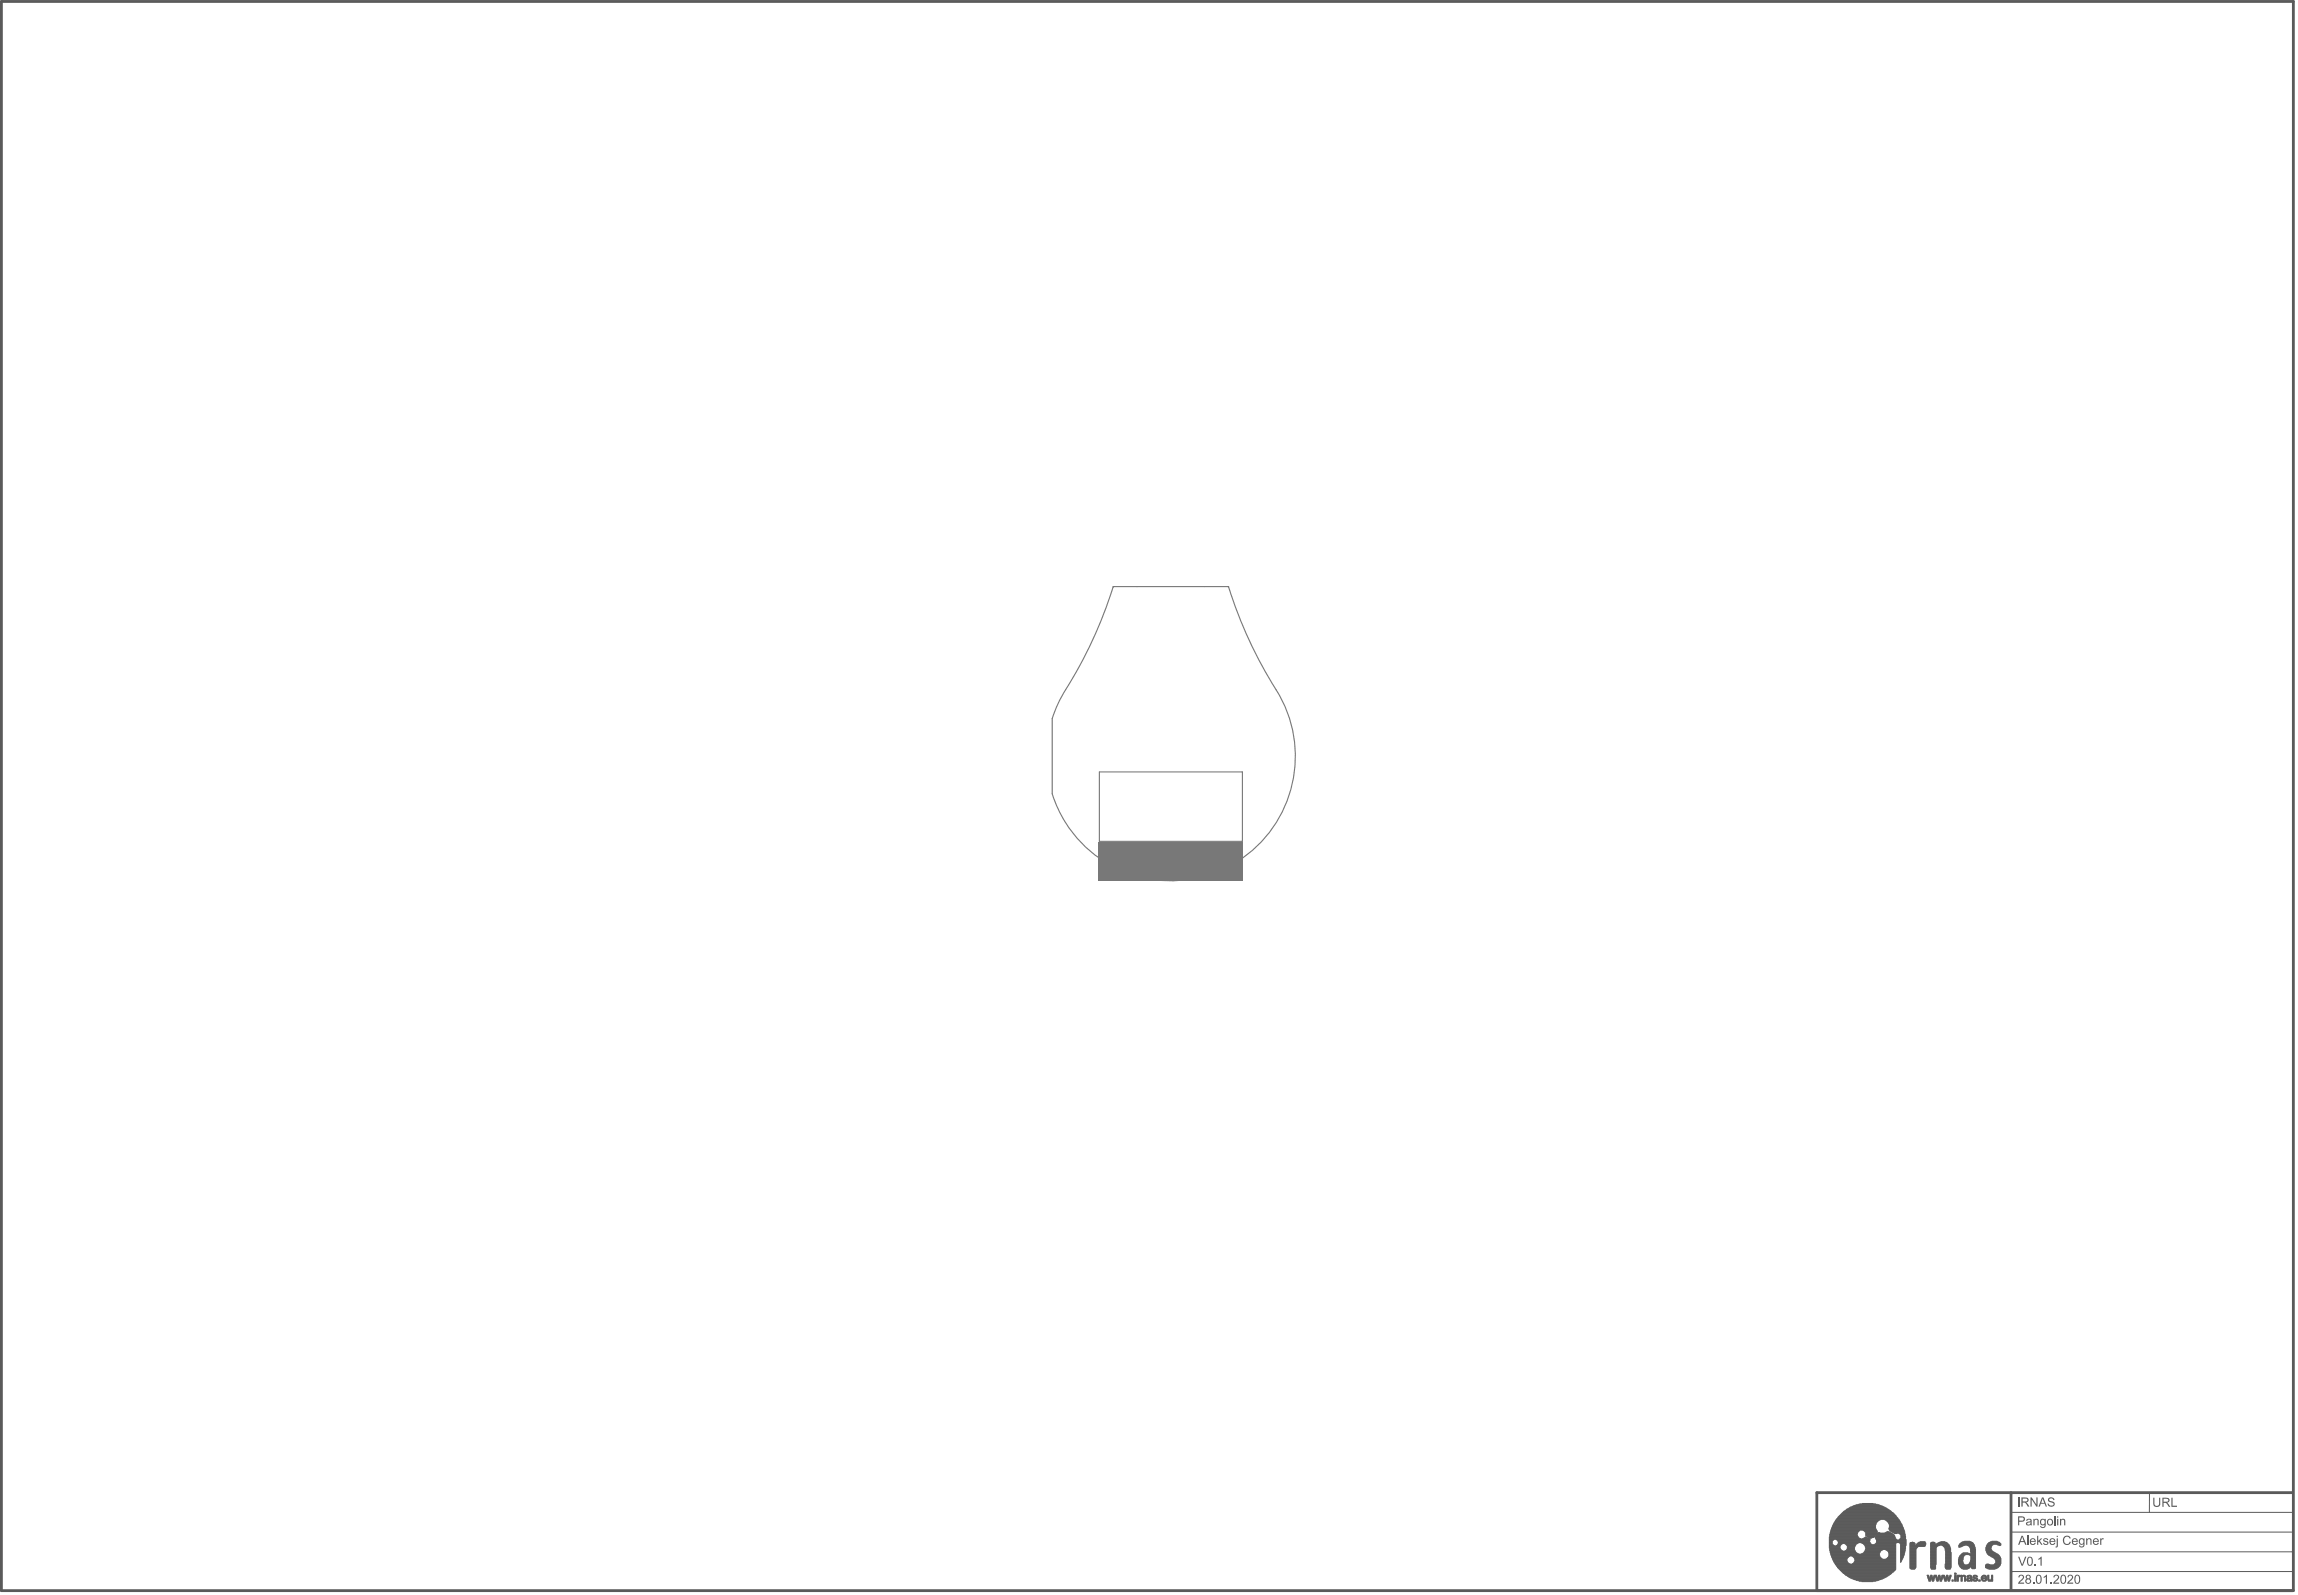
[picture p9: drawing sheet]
<svg xmlns="http://www.w3.org/2000/svg" width="679mm" height="471mm" viewBox="0 0 679 471" stroke-linecap="round" stroke-linejoin="round" font-family="sans-serif">
<path d="M328.9 173.2h33.8M310.8 212.2v22.2M324.7 227.9h42.3v20.5h-42.3z" fill="none" stroke="#787878" stroke-width=".33"/>
<path d="M324.5 248.6h42.6v11.5h-42.6z" fill-rule="evenodd" fill="#787878"/>
<path d="M328.9 173.2a143.9 143.9 0 0 1-15.6 32.9l-2.5 6.1M362.7 173.2a142.9 142.9 0 0 0 15.5 32.7 36.8 36.8 0 0 1-18 51.3 36.8 36.8 0 0 1-49.4-22.8" fill="none" stroke="#787878" stroke-width=".33"/>
<g fill="none" stroke="#5a5a5a" stroke-width=".3">
<path d="M540.3 456.2h1.3M540.3 456.4h1.5M540.3 456.1h1.1M540.3 456.5h3.3M540.3 456.6h3.2M540.3 456.7h3.2M540.3 455.1h.9M540.3 456.9h3.2M540.3 457h3.2M540.3 457.1h3.2M540.3 455.2h.9M540.3 455.5h.9"/>
<path d="M540.3 455.3h.9M540.3 456h1M540.3 455.6h.9M540.3 455.7h.9M540.3 455.9h.9M540.3 454.2h9M540.3 454.3h9.4M540.3 453.8h8.6M540.3 454h8.6M540.3 454.6h1.5M540.3 454.7h1.3M540.3 454.8h1.1"/>
<path d="M540.3 455h1M540.3 454.1h8.7M540.3 454.5h12M540.4 457.5h3.3M540.4 457.6h3.4M540.4 457.8h3.6M540.4 457.9h3.8M540.4 457.2h3.2M540.4 453.1h8.1M540.4 453.2h8.1M540.4 453.3h8.3M540.4 453.4h8.3"/>
<path d="M540.4 457.4h3.2M540.4 453.6h8.3M540.4 453.7h8.4M540.6 458.3h7.6M540.6 458.4h7.7M540.6 458h7.4M540.6 458.1h7.4M540.6 452.8h8.1M540.6 452.9h7.9M540.6 452.7h8.1M540.6 452.6h8.1M540.7 458.6h8"/>
<path d="M540.7 458.5h7.7M540.7 458.9h14.4M540.7 458.8h8.2M540.7 452.2h8.3M540.7 452.3h8.2M540.7 452.4h8.1M540.7 452h8.5M540.8 459h14.3M540.8 459.1h14.3M540.8 459.3h14.3M540.8 451.7h13.4M540.8 451.8h13.4"/>
<path d="M540.8 451.9h8.5M540.9 459.4h14.4M540.9 459.5h5.5M540.9 459.7h5.2M540.9 451.3h13.1M540.9 451.4h13.2M540.9 451.5h13.2M541.1 459.8h4.9M541.1 459.9h4.8M541.1 451h12.9M541.1 451.2h12.9M541.2 450.8h12.8"/>
<path d="M541.2 450.9h12.8M541.2 450.7h12.8M541.3 450.4h12.7M541.3 450.5h12.7M541.4 450.1h12.7M541.4 450.3h12.6M541.6 449.9h12.5M541.6 450h12.5M541.7 449.6h12.5M541.7 449.8h12.5M541.8 449.5h12.6M541.9 449.3h12.7"/>
<path d="M541.9 449.4h12.6M542.1 449h12.8M542.1 449.1h12.6M542.2 454.6h10.1M542.2 448.9h12.9M542.3 456.4h1.3M542.3 448.8h13.2M542.3 448.6h18.5M542.5 454.7h9.8M542.5 448.5h18.2M542.6 456.2h1.1M542.6 448.4h18"/>
<path d="M542.7 456.1h1.1M542.7 454.8h9.6M542.7 448.2h17.9M542.8 455.1h9.4M542.8 456h1.2M542.8 455.9h1.4M542.8 455h9.4M542.8 448h17.5M542.8 448.1h17.6M543 455.2h9.2M543 455.5h9.3M543 455.3h9.3"/>
<path d="M543 455.6h6M543 455.7h5.7M543 447.9h17.2M543.1 447.7h17M543.2 447.6h16.9M543.3 447.5h16.6M543.5 447.4h16.3M543.6 447.2h16.1M543.7 447.1h15.9M543.8 447h15.6M544 446.8h15.3M544.1 446.7h15.1"/>
<path d="M544.2 446.6h14.9M544.4 446.5h14.4M544.5 446.3h14.2M544.6 446.2h13.9M544.9 455.9h3.6M544.9 446.1h13.5M545 457.9h2.9M545 446h13.2M545.1 456h3.2M545.2 456.1h3M545.2 457.8h2.7M545.2 445.8h12.8"/>
<path d="M545.4 456.2h2.8M545.4 457.6h2.4M545.4 445.7h12.4M545.5 456.4h2.5M545.5 457.5h2.3M545.5 457.4h2.3M545.5 445.6h12.2M545.6 456.5h2.3M545.6 456.6h2.3M545.6 456.7h2.3M545.6 456.9h2.2M545.6 457h2.2"/>
<path d="M545.6 457.1h2.2M545.6 457.2h2.2M545.7 445.5h11.7M546 445.3h11.3M546.3 445.2h10.7M546.4 445.1h10.4M546.6 444.9h9.9M547 459.5h8.3M547 444.8h9.3M547.3 459.7h8M547.3 444.7h8.7M547.4 459.8h8"/>
<path d="M547.5 459.9h8M547.5 444.6h8.1M547.9 444.4h7.4M548.3 444.3h6.7M548.8 444.2h5.7M549.3 444.1h4.7M549.7 455.6h2.8M549.8 458.8h5.3M550.1 455.7h2.4M550.1 454.3h2.1M550.1 443.9h3.1M550.2 458.6h4.9"/>
<path d="M550.3 458.5h5M550.3 455.9h2.3M550.3 451.9h4.1M550.4 456h2.4M550.4 454.2h1.6M550.6 458.3h4.8M550.6 458.4h4.7M550.6 456.1h9.3M550.6 454.1h1.1M550.6 452h3.9M550.7 456.2h9.2M550.7 458.1h4.7"/>
<path d="M550.7 452.2h3.8M550.8 456.4h9.1M550.8 458h4.7M550.8 456.5h9.1M550.8 457.9h4.8M550.8 452.3h3.7M550.8 454h.7M550.9 456.6h9M550.9 456.7h9M550.9 456.9h9M550.9 457.5h9M550.9 457.6h5.2"/>
<path d="M550.9 457.8h5M550.9 452.4h3.6M550.9 453.8h.3M551.1 457h8.8M551.1 457.1h8.8M551.1 457.2h8.8M551.1 452.8h3.3M551.1 452.9h3.1M551.1 453.1h3M551.1 453.2h3M551.1 453.3h2.9M551.1 453.4h2.8"/>
<path d="M551.1 452.7h3.3M551.1 452.6h3.3M551.1 457.4h8.8M551.2 453.6h2.7M551.5 453.7h2.2M551.6 453.8h2M551.8 454h1.7M552 454.1h1M552.2 454.2h.5M553.7 456h6.2M553.9 455.9h6M553.9 453.8h5.8"/>
<path d="M553.9 454h5.9M553.9 454.1h5.9M554 455.7h5.9M554 454.2h5.8M554 454.3h5.9M554 453.6h5.7M554 453.7h5.7M554.1 455.6h6.1M554.1 453.3h5.5M554.1 453.4h5.5M554.1 454.6h6.1M554.1 454.5h6"/>
<path d="M554.2 455.1h8.8M554.2 455.2h8.8M554.2 455.5h8.8M554.2 455.3h8.8M554.2 453.1h5.1M554.2 453.2h5.2M554.2 454.7h8.8M554.2 454.8h8.8M554.2 455h8.8M554.4 452.9h4.7M554.5 452.8h4.4M554.6 452.7h1.5"/>
<path d="M554.6 452.6h.7M556.3 452.7h2.4M556.6 448.8h4.4M556.8 452.6h1.6M556.9 457.6h3M556.9 448.9h4.1M557 452.4h1.3M557.2 457.8h2.7M557.2 449h3.9M557.3 452.3h.7M557.3 449.1h3.9M557.4 457.9h2.5"/>
<path d="M557.4 449.3h3.8M557.5 458h2.4M557.5 459.9h2.4M557.5 452.2h.2M557.5 449.4h3.8M557.7 458.1h2.2M557.7 459.8h2.2M557.7 449.5h3.6M557.8 458.3h2.1M557.8 458.4h2.1M557.8 458.5h2.1M557.8 459.5h2.1"/>
<path d="M557.8 459.7h2.1M557.8 449.6h3.7M557.8 449.8h3.7M557.9 458.6h2M557.9 458.9h2M557.9 458.8h2M557.9 459.4h2M557.9 459h2M557.9 459.1h2M557.9 459.3h2M557.9 451.2h4.3M557.9 451.3h4.3"/>
<path d="M557.9 451.4h4.3M557.9 451.5h4.5M557.9 449.9h3.7M557.9 450h3.8M558 450.8h4M558 450.9h4.1M558 451h4.1M558 451.7h4.4M558 451.8h4.4M558 450.1h3.7M558 450.3h3.8M558 450.4h3.8"/>
<path d="M558 450.5h3.8M558 450.7h4M558.2 451.9h4.3M558.3 452h4.2M558.4 452.2h4.1M558.7 452.3h3.9M558.8 452.4h3.8M559.1 452.6h3.5M559.3 452.7h3.3M559.6 452.8h.7M560.8 452.8h1.8M561 455.6h2"/>
<path d="M561 454.6h2M561.1 452.9h1.6M561.1 454.5h1.8M561.2 455.7h1.8M561.2 455.9h1.8M561.2 453.1h1.5M561.2 454.3h1.7M561.3 456.2h1.7M561.3 456.4h1.7M561.3 458.6h1.2M561.3 458.3h1.3M561.3 458.4h1.3"/>
<path d="M561.3 458.5h1.3M561.3 458h1.4M561.3 458.1h1.3M561.3 456.1h1.7M561.3 456.5h1.6M561.3 456.6h1.6M561.3 456.7h1.6M561.3 456.9h1.6M561.3 458.9h1.2M561.3 457.5h1.4M561.3 457.6h1.4M561.3 457.8h1.4"/>
<path d="M561.3 457.9h1.4M561.3 458.8h1.2M561.3 459.4h1.1M561.3 459h1.2M561.3 459.1h1.1M561.3 459.3h1.1M561.3 459.5h.9M561.3 459.7h.9M561.3 459.8h.9M561.3 459.9h.8M561.3 457h1.6M561.3 457.1h1.6"/>
<path d="M561.3 457.2h1.6M561.3 456h1.7M561.3 453.2h1.4M561.3 454.2h1.6M561.3 457.4h1.6M561.5 453.3h1.2M561.5 453.4h1.2M561.5 453.8h1.4M561.5 454h1.4M561.5 454.1h1.4M561.5 453.6h1.4M561.5 453.7h1.4"/>
<path d="M564.1 456.2h1.5M564.1 456.4h1.5M564.1 458.6h1.8M564.1 458.3h1.8M564.1 458.4h1.8M564.1 458.5h1.8M564.1 458h1.8M564.1 458.1h1.8M564.1 456.1h1.5M564.1 456.5h1.5M564.1 456.6h4.3M564.1 456.7h2.4"/>
<path d="M564.1 456.9h2.3M564.1 458.9h1.8M564.1 457.5h1.8M564.1 457.6h1.8M564.1 457.8h1.8M564.1 457.9h1.8M564.1 458.8h1.8M564.1 459.4h1.8M564.1 459h1.8M564.1 459.1h1.8M564.1 459.3h1.8M564.1 459.5h1.8"/>
<path d="M564.1 459.7h1.8M564.1 459.8h1.8M564.1 459.9h1.8M564.1 457h2.2M564.1 457.1h2.1M564.1 457.2h1.9M564.1 456h1.5M564.1 455.6h1.4M564.1 455.7h1.5M564.1 455.9h1.5M564.1 457.4h1.9M564.3 455.5h1.1"/>
<path d="M564.8 455.3h.2M565.8 456.4h2.9M565.8 456.5h2.9M565.9 456.2h2.8M565.9 456.1h2.9M566 456h2.8M566.2 455.9h2.6M566.3 455.7h2.5M566.4 455.6h2.4M566.7 455.5h2M566.8 455.3h1.9M567.2 455.2h1.4"/>
<path d="M570.2 456.2h5.6M570.2 456.4h2.7M570.2 458.6h1.7M570.2 458.3h1.7M570.2 458.4h1.7M570.2 458.5h1.7M570.2 458h1.7M570.2 458.1h1.7M570.2 456.1h1.5M570.2 456.5h2.3M570.2 456.6h2M570.2 456.7h1.9"/>
<path d="M570.2 456.9h1.8M570.2 458.9h1.7M570.2 457.5h1.7M570.2 457.6h1.7M570.2 457.8h1.7M570.2 457.9h1.7M570.2 458.8h1.7M570.2 459.4h1.7M570.2 459h1.7M570.2 459.1h1.7M570.2 459.3h1.7M570.2 459.5h1.7"/>
<path d="M570.2 459.7h1.7M570.2 459.8h1.7M570.2 459.9h1.7M570.2 457h1.8M570.2 457.1h1.7M570.2 457.2h1.7M570.2 456h1.4M570.2 455.6h1.4M570.2 455.7h1.4M570.2 455.9h1.4M570.2 457.4h1.7M570.3 455.5h1.2"/>
<path d="M570.6 455.3h.6M571.9 456.1h3.8M571.9 456h3.6M572 455.9h3.4M572.1 455.7h3.2M572.4 455.6h2.8M572.6 455.5h2.4M572.9 455.3h1.9M573.3 455.2h1.1M573.6 456.4h2.2M573.9 456.5h2M574 456.6h1.9"/>
<path d="M574.1 456.7h1.8M574.3 456.9h1.7M574.4 457h1.6M574.4 457.1h1.6M574.5 457.5h1.7M574.5 457.6h1.7M574.5 457.8h1.7M574.5 457.2h1.7M574.5 457.4h1.7M574.6 458.6h1.7M574.6 458.3h1.6M574.6 458.4h1.7"/>
<path d="M574.6 458.5h1.7M574.6 458h1.6M574.6 458.1h1.6M574.6 458.9h1.7M574.6 457.9h1.6M574.6 458.8h1.7M574.6 459.4h1.7M574.6 459h1.7M574.6 459.1h1.7M574.6 459.3h1.7M574.6 459.5h1.7M574.6 459.7h1.7"/>
<path d="M574.6 459.8h1.7M574.6 459.9h1.7M578.4 456.5h1.4M578.6 456.2h4.5M578.6 456.4h1.6M578.6 456.6h1M578.6 456.7h.7M578.6 456.9h.4M578.6 459.9h1.2M578.7 456.1h4.4M578.7 459.7h1.3M578.7 459.8h1.3"/>
<path d="M578.7 456h4.3M578.8 459.4h1.3M578.8 459.5h1.3M578.8 455.9h4.1M579 459.3h1.2M579 455.7h3.9M579.1 459.1h1.4M579.1 455.6h3.7M579.2 459h4.3M579.3 458.9h4.2M579.3 455.5h3.3M579.5 458.8h2.5"/>
<path d="M579.5 455.3h2.9M579.6 458.6h2M579.7 455.2h2.4M579.8 458.5h1.4M580.2 455.1h1.5M581.1 456.4h2M581.4 456.5h1.9M581.6 456.6h1.7M581.6 459.1h1.9M581.7 456.7h1.6M581.7 456.9h1.7M581.9 459.3h1.6"/>
<path d="M581.9 457h1.5M581.9 457.1h1.5M582 458.3h1.5M582 458h1.5M582 458.1h1.5M582 457.5h1.5M582 457.6h1.5M582 457.8h1.5M582 457.9h1.5M582 459.4h1.5M582 457.2h1.4M582 457.4h1.5"/>
<path d="M582.1 458.6h1.4M582.1 458.4h1.4M582.1 458.5h1.4M582.1 458.8h1.4M582.1 459.5h1.4M582.1 459.7h1.4M582.1 459.8h1.4M582.1 459.9h1.4M586.6 456.9h1.6M586.6 457.5h1.6M586.6 457.6h1.6M586.6 457.8h1.7"/>
<path d="M586.6 457.9h1.7M586.6 457h1.5M586.6 457.1h1.5M586.6 457.2h1.5M586.6 457.4h1.5M586.7 458.3h2.3M586.7 458h1.9M586.7 458.1h2M586.7 456.5h1.6M586.7 456.6h1.5M586.7 456.7h1.5M586.8 456.2h1.8"/>
<path d="M586.8 456.4h1.5M586.8 458.4h2.4M586.8 458.5h2.5M586.9 458.6h2.7M586.9 456.1h1.8M586.9 458.8h3M586.9 456h4.1M587.1 458.9h3M587.1 455.9h3.9M587.2 459h3M587.2 455.7h3.7M587.3 459.1h3.1"/>
<path d="M587.3 455.6h3.4M587.4 459.3h3.1M587.4 455.5h3.2M587.7 459.4h2.9M587.7 455.3h2.8M588 459.5h2.6M588 455.2h2.1M588.1 459.7h2.6M588.3 455.1h1.6M588.3 459.8h2.6M588.6 459.9h2.3M589.9 456.1h1.1"/>
<path d="M590.1 456.2h.9M590.5 456.4h.4M594 446.6h83.1M594 458.2h83.1M594.1 452.4h83M634.9 440.7l-.1 5.8M541.2 460h4.5M541.2 460.2h4.4M541.2 460.3h4.4M541.3 460.4h4.2M541.3 460.5h4.2M541.4 460.7h4.1"/>
<path d="M541.4 460.8h4.1M541.6 460.9h4M541.6 461.1h4M541.7 461.2h3.9M541.7 461.3h4M541.8 461.4h4.1M541.9 461.6h4.1M541.9 461.7h4.4M542.1 461.8h4.5M542.1 461.9h17.8M542.2 462.1h17.7M542.3 462.2h17.6"/>
<path d="M542.5 462.3h17.4M542.5 462.4h17.4M542.6 462.6h17.3M542.7 462.8h17.2M542.7 462.7h17.2M542.8 463h17.1M543 463.1h16.9M543.1 463.2h16.8M543.2 463.3h16.7M543.3 463.5h16.6M543.5 463.6h16.3M543.6 463.7h16.1"/>
<path d="M543.7 463.8h15.9M543.8 464h15.6M544 464.1h15.3M544.1 464.2h15.1M544.2 464.3h14.7M544.4 464.5h14.4M544.5 464.6h14.2M544.7 464.7h13.8M544.9 464.9h13.5M545 465h13.2M545.1 465.1h12.9M545.4 465.2h12.4"/>
<path d="M545.6 465.4h12.1M545.7 465.5h11.7M546 465.6h11.3M546.1 465.7h10.9M546.4 465.9h10.4M546.6 466h9.9M546.9 466.1h9.4M546.9 461.8h13M547.1 461.7h12.8M547.3 466.2h8.7M547.4 461.6h12.5M547.5 466.4h8.1"/>
<path d="M547.5 461.4h12.4M547.6 461.2h12.3M547.6 461.3h12.3M547.6 460h8M547.8 460.9h12.1M547.8 461.1h12.1M547.8 460.2h8M547.8 460.3h8.2M547.8 460.4h12.1M547.9 466.5h7.4M547.9 460.5h12M547.9 460.7h12"/>
<path d="M547.9 460.8h12M548.3 466.6h6.6M548.8 466.8h5.7M549.2 466.9h4.8M549.9 467h3.3M557 460.3h2.9M557.3 460.2h2.6M557.4 460h2.5M561.3 460.9h.3M561.3 461.1h.3M561.3 461.2h.2M561.3 461.3h.2"/>
<path d="M561.3 460h.8M561.3 460.2h.7M561.3 460.3h.7M561.3 460.4h.5M561.3 460.5h.5M561.3 460.7h.4M561.3 460.8h.4M564.1 461.8h1.8M564.1 462.3h1.8M564.1 460.9h1.8M564.1 461.1h1.8M564.1 461.2h1.8"/>
<path d="M564.1 461.3h1.8M564.1 461.4h1.8M564.1 461.6h1.8M564.1 461.7h1.8M564.1 461.9h1.8M564.1 462.1h1.8M564.1 462.2h1.8M564.1 462.8h1.8M564.1 462.4h1.8M564.1 462.6h1.8M564.1 462.7h1.8M564.1 463h1.7"/>
<path d="M564.1 463.1h1.7M564.1 460h1.8M564.1 460.2h1.8M564.1 460.3h1.8M564.1 460.4h1.8M564.1 460.5h1.8M564.1 460.7h1.8M564.1 460.8h1.8M564.3 463.2h1.3M564.5 463.3h1M569.2 465.1h.4M569.2 465.2h.5"/>
<path d="M569.3 465.6h.5M569.3 465.4h.4M569.3 465.5h.4M569.3 465.7h.5M569.4 466.1h.9M569.4 465.9h.4M569.4 466h.4M569.6 466.2h.7M569.6 466.4h.7M569.6 466.5h.6M569.7 466.6h.5M569.7 466.8h.5"/>
<path d="M569.7 466.9h.5M570 466h.3M570.1 465.6h.6M570.1 465.5h.6M570.1 465.7h.7M570.1 465.9h.7M570.2 465.1h.4M570.2 465.2h.5M570.2 465.4h.5M570.2 461.8h1.7M570.2 462.3h1.5M570.2 460.9h1.7"/>
<path d="M570.2 461.1h1.7M570.2 461.2h1.7M570.2 461.3h1.7M570.2 461.4h1.7M570.2 461.6h1.7M570.2 461.7h1.7M570.2 461.9h1.7M570.2 462.1h1.5M570.2 462.2h1.5M570.2 462.8h1.5M570.2 462.4h1.5M570.2 462.6h1.5"/>
<path d="M570.2 462.7h1.5M570.2 460h1.7M570.2 460.2h1.7M570.2 460.3h1.7M570.2 460.4h1.7M570.2 460.5h1.7M570.2 460.7h1.7M570.2 460.8h1.7M570.3 463.2h1.4M570.3 463h1.4M570.3 463.1h1.4M570.5 466.1h.3"/>
<path d="M570.5 466h.3M570.5 463.3h1.1M570.6 466.2h.7M570.6 466.4h.6M570.6 466.5h.6M570.6 466.6h.6M570.7 466.8h.5M570.7 466.9h.4M571 466.1h.3M571 465.9h.5M571 466h.3M571.1 465.6h.4"/>
<path d="M571.1 465.5h1M571.1 465.7h.4M571.2 465.1h.8M571.2 465.2h.8M571.2 465.4h.8M571.7 465.6h.4M571.7 465.7h.4M571.7 465.9h.5M571.9 466.1h.3M571.9 466h.3M571.9 466.2h.7M571.9 466.4h.7"/>
<path d="M572 466.5h.6M572 466.6h.6M572 466.8h.5M572.1 466.9h.4M572.4 466.1h.3M572.4 465.7h.7M572.4 465.9h.7M572.4 466h.3M572.5 465.6h.6M572.5 465.2h.5M572.5 465.4h.5M572.5 465.5h.6"/>
<path d="M572.6 465.1h.4M572.9 466.1h.9M572.9 466h.4M572.9 466.2h.7M572.9 466.4h.7M573 466.5h.6M573 466.6h.5M573 466.8h.5M573 466.9h.5M573.4 465.7h.5M573.4 465.9h.4M573.4 466h.4"/>
<path d="M573.5 465.6h.4M573.5 465.2h.9M573.5 465.4h.4M573.5 465.5h.4M573.6 465.1h.7M574 465.6h.5M574 465.4h.4M574 465.5h.4M574 465.7h.5M574.1 466.1h.9M574.1 465.9h.4M574.1 466h.4"/>
<path d="M574.3 466.2h.7M574.3 466.4h.7M574.3 466.5h.6M574.4 466.6h.5M574.4 466.8h.5M574.4 466.9h.5M574.5 461.8h1.8M574.5 462.3h1.8M574.5 461.9h1.8M574.5 462.1h1.8M574.5 462.2h1.8M574.5 462.8h1.8"/>
<path d="M574.5 462.4h1.8M574.5 462.6h1.8M574.5 462.7h1.8M574.6 466h.4M574.6 463.2h1.6M574.6 460.9h1.7M574.6 461.1h1.7M574.6 461.2h1.7M574.6 461.3h1.7M574.6 461.4h1.7M574.6 461.6h1.7M574.6 461.7h1.7"/>
<path d="M574.6 463h1.6M574.6 463.1h1.6M574.6 460h1.7M574.6 460.2h1.7M574.6 460.3h1.7M574.6 460.4h1.7M574.6 460.5h1.7M574.6 460.7h1.7M574.6 460.8h1.7M574.8 465.6h.6M574.8 465.5h.6M574.8 465.7h.7"/>
<path d="M574.8 465.9h.7M574.9 465.1h.4M574.9 465.2h.5M574.9 465.4h.5M574.9 463.3h1.1M575.2 466.1h.3M575.2 466h.3M575.3 466.2h.7M575.3 466.4h.6M575.3 466.5h.6M575.3 466.6h.6M575.4 466.8h.5"/>
<path d="M575.4 466.9h.4M575.7 466.1h.3M575.7 465.9h.5M575.7 466h.3M575.8 465.6h.4M575.8 465.5h.5M575.8 465.7h.4M575.9 465.1h.4M575.9 465.2h.4M575.9 465.4h.4M576.5 466.5h.4M576.5 466.6h.4"/>
<path d="M576.5 466.8h.4M576.5 466.9h.4M577.3 465.6h.5M577.3 465.2h.5M577.3 465.4h.5M577.3 465.5h.5M577.3 466.1h.5M577.3 465.7h.5M577.3 465.9h.5M577.3 466h.5M577.3 466.2h.5M577.3 466.4h.5"/>
<path d="M577.3 466.5h.5M577.3 466.6h.5M577.3 466.8h.5M577.3 466.9h.5M577.3 464.5h.4M577.3 464.6h.5M577.3 464.7h.5M577.3 464.9h.5M577.4 465.1h.3M578.1 465.6h.5M578.1 465.1h.3M578.1 465.2h1"/>
<path d="M578.1 465.4h1M578.1 465.5h1M578.1 466.1h.3M578.1 465.7h.5M578.1 465.9h.3M578.1 466h.3M578.1 466.2h.3M578.1 466.4h.3M578.1 466.5h.3M578.1 466.6h.3M578.1 466.8h.3M578.1 466.9h.3"/>
<path d="M578.4 460.9h1.3M578.4 461.1h1.3M578.4 461.2h1.4M578.4 461.3h1.4M578.4 461.4h1.4M578.4 461.6h1.4M578.4 461.7h1.6M578.4 460.4h1.4M578.4 460.5h1.4M578.4 460.7h1.3M578.4 460.8h1.3M578.6 465.1h.4"/>
<path d="M578.6 461.8h1.5M578.6 461.9h1.6M578.6 462.1h4.9M578.6 460h1.2M578.6 460.2h1.2M578.6 460.3h1.2M578.7 462.3h4.8M578.7 462.2h4.8M578.8 462.4h4.7M578.8 462.6h3.3M579 462.7h3M579.1 462.8h2.8"/>
<path d="M579.2 465.6h.4M579.2 465.1h.3M579.2 465.2h1.3M579.2 465.4h1.4M579.2 465.5h.6M579.2 466.1h.4M579.2 465.7h.4M579.2 465.9h.4M579.2 466h.4M579.2 466.2h.4M579.2 466.4h.4M579.2 466.5h.4"/>
<path d="M579.2 466.6h.4M579.2 466.8h.4M579.2 466.9h.4M579.2 463h2.5M579.3 463.1h2.3M579.5 463.2h1.9M579.8 465.1h.4M579.8 463.3h1.3M580.1 465.5h.5M580.2 465.6h.4M580.2 466.1h.4M580.2 465.7h.4"/>
<path d="M580.2 465.9h.4M580.2 466h.4M580.2 466.2h.4M580.2 466.4h.4M580.2 466.5h.4M580.2 466.6h.4M580.2 466.8h.4M580.2 466.9h.4M580.9 465.6h.5M580.9 466.2h.5M580.9 466.4h.5M580.9 466.5h.5"/>
<path d="M580.9 466.6h1.6M581 465.4h1.4M581 465.5h.5M581 466.1h.9M581 466h1.5M581 466.8h1.5M581.1 465.2h1.1M581.1 465.7h.1M581.1 466.9h.8M581.2 465.9h1.3M581.2 461.9h2.3M581.5 465.1h.5"/>
<path d="M581.5 461.8h2M581.6 461.7h1.9M581.7 461.4h1.8M581.7 461.6h1.8M581.9 465.5h.5M581.9 466.5h.6M581.9 461.2h1.6M581.9 461.3h1.6M582 465.6h.4M582 466.1h.5M582 465.7h.5M582 466.2h.5"/>
<path d="M582 466.4h.5M582 460.9h1.5M582 461.1h1.5M582 460.7h1.5M582 460.8h1.5M582.1 466.9h.4M582.1 460h1.4M582.1 460.2h1.4M582.1 460.3h1.4M582.1 460.4h1.4M582.1 460.5h1.4M582.2 462.8h1.3"/>
<path d="M582.2 462.6h1.3M582.2 462.7h1.3M582.2 463h1.3M582.4 463.1h1.1M582.5 463.2h.8M582.6 466.4h.5M582.6 466.5h.5M582.8 465.6h.3M582.8 465.4h1.2M582.8 465.5h.3M582.8 465.7h.6M582.8 465.9h1"/>
<path d="M582.8 466.6h1.4M582.9 465.2h1M582.9 466h1.1M582.9 466.2h.1M582.9 466.8h1.1M583 465.1h.6M583 466.9h.8M583.1 466.1h1.1M583.5 466.2h.7M583.6 465.6h.6M583.6 465.5h.4M583.6 466.5h.6"/>
<path d="M583.8 466.4h.4M584.4 466.5h.5M584.4 466.6h.5M584.4 466.8h.5M584.4 466.9h.5M585.2 466.1h1.6M585.2 465.7h.5M585.2 465.9h1.6M585.2 466h1.6M585.2 466.2h.5M585.3 465.6h.4M585.3 465.5h.5"/>
<path d="M585.3 466.4h.4M585.3 466.5h.5M585.4 465.4h1.3M585.4 466.6h1.3M585.4 466.8h1.3M585.5 465.2h1.1M585.7 466.9h.7M585.8 465.1h.5M586.2 465.5h.5M586.3 465.6h.5M586.3 466.4h.5M586.3 466.5h.5"/>
<path d="M586.4 465.7h.4M586.4 462.3h4.3M586.4 462.2h4.3M586.4 462.8h3.8M586.4 462.4h4.2M586.4 462.6h4.1M586.4 462.7h4M586.6 461.9h1.1M586.6 462.1h4.3M586.6 463h3.5M586.8 461.8h.5M586.8 463.1h3.1"/>
<path d="M587.1 465.6h.3M587.1 465.1h.3M587.1 465.2h.3M587.1 465.4h.3M587.1 465.5h.3M587.1 466.1h.3M587.1 465.7h.3M587.1 465.9h.3M587.1 466h.3M587.1 466.2h.3M587.1 466.4h.5M587.1 466.5h.5"/>
<path d="M587.1 463.2h2.5M587.2 466.6h1.4M587.2 466.8h1.4M587.3 466.9h.8M587.4 463.3h1.8M588 466.5h.6M588.1 466.2h.5M588.1 466.4h.5M588.2 465.6h.4M588.2 465.1h.4M588.2 465.2h.4M588.2 465.4h.4"/>
<path d="M588.2 465.5h.4M588.2 466.1h.4M588.2 465.7h.4M588.2 465.9h.4M588.2 466h.4M588.2 466.9h.4M588.8 460h2.1M589 461.9h1.9M589 460.2h2M589.1 461.8h1.8M589.1 460.3h1.9M589.2 461.7h1.8"/>
<path d="M589.2 460.4h1.8M589.3 461.6h1.7M589.3 460.5h1.7M589.3 460.7h1.7M589.5 460.9h1.5M589.5 461.1h1.5M589.5 461.2h1.5M589.5 461.3h1.5M589.5 461.4h1.5M589.5 460.8h1.5M594 464h83.1"/>
</g>
<path d="M.4 .4h677v469.3h-677zM594 440.7v28.9M677.1 440.7h-140.5v29" fill="none" stroke="#5a5a5a" stroke-width=".83"/>
<g fill="#5a5a5a">
<path d="M636 442.2h.3l.1 2.1 .4 .3 .8-.2 .1-2.2h.4v2l-.5 .7h-.9l-.6-.3z"/>
<path d="M641.4 442.2h.3v2.4h1.3v.3h-1.6z"/>
<path d="M596.1 459.6h.3l.9 2.4 .8-2.4h.4l-1 2.7h-.4z"/>
<path d="M600.9 461.9h.4v.4h-.4z"/>
<path d="M602.1 460.3l.9-.7v2.7h-.3v-2.1l-.6 .4z"/>
<path d="M639 442.5v.9h1.1l.3-.2-.1-.6zM638.7 442.2l1.9 .2 .2 .8-.2 .3-.6 .2 1 1.2h-.4l-.9-1.1h-.7v1.1h-.3z"/>
<path d="M599.3 460l-.3 .7 .1 .9a.55 .55 0 0 0 .7 .4 .55 .55 0 0 0 .3-.8l-.1-1.1-.3-.2zM599.1 459.7l.9 .1 .4 .7-.1 1.3-.3 .4-.3 .2-.7-.2-.2-.5-.1-1z"/>
</g>
<path d="M596.2 442.1v2.8" fill="none" stroke="#5a5a5a" stroke-width=".34"/>
<g fill="#5a5a5a">
<path d="M599.7 442.1h.4l1.4 2.2v-2.2h.3v2.8h-.3l-1.4-2.2v2.2h-.4z"/>
<path d="M605.2 442.2l.7-.1 .6 .2 .3 .6h-.3a.58 .58 0 0 0-.7-.5 .58 .58 0 0 0-.5 .7l1.2 .3 .3 .4 .1 .5-.3 .4-1.1 .2-.6-.5-.1-.4h.3l.1 .3 .5 .3 .6-.1 .2-.2v-.4l-1.6-.7v-.5z"/>
<path d="M596.4 465.1l.8-.1 .5 .3 .1 .8-1.3 1.2h1.3v.3h-1.7l.2-.6 1.2-1.2a.49 .49 0 0 0-.5-.6 .49 .49 0 0 0-.5 .6l-.3-.1z"/>
<path d="M600.5 467.3h.3v.3h-.3z"/>
<path d="M603.6 465.6l1-.6v2.6h-.3v-2l-.7 .3z"/>
<path d="M605.6 467.3h.4v.3h-.4z"/>
<path d="M606.8 465.1l.8-.1 .5 .3v.8l-1.2 1.2h1.3v.3h-1.8l.3-.6 1.1-1.2a.49 .49 0 0 0-.4-.6 .49 .49 0 0 0-.6 .6l-.3-.1z"/>
<path d="M610.9 465.1l.8-.1 .5 .3 .1 .8-1.3 1.2h1.3v.3h-1.7l.2-.6 1.2-1.2a.49 .49 0 0 0-.5-.6 .49 .49 0 0 0-.5 .6l-.4-.1z"/>
<path d="M600.6 448.5h.3v.2l.4-.3 .8 .3 .1 1.7h-.4v-1.4l-.4-.3-.5 .4v1.3h-.3z"/>
<path d="M597.4 442.5v.8h1.1l.3-.3-.3-.5zM597 442.1l1.9 .2 .3 .8-.8 .5 1 1.3h-.5l-.8-1.2h-.7v1.2h-.4z"/>
<path d="M603.3 442.4l-.4 1.4h.9zM603.1 442.1h.4l1.1 2.8h-.4l-.3-.9h-1.1l-.3 .9h-.4z"/>
<path d="M598.6 465.7a.45 .45 0 0 0 .9 0 .45 .45 0 0 0-.9 0zM598.5 466.9a.55 .55 0 0 0 1.1 0 .55 .55 0 0 0-1.1 0zM598.6 465.1h1l.2 .8a.3 .3 0 0 0-.3 .3 .3 .3 0 0 0 .3 .3l.2 .5-.3 .5-.8 .2-.5-.3-.2-.6 .1-.4 .4-.2-.4-.4z"/>
<path d="M601.9 465.3l-.3 .6 .2 1.2a.58 .58 0 0 0 .8 .1 .58 .58 0 0 0 .1-.7l-.2-1.1zM601.7 465.1l.8-.1 .5 .7v1.4l-.3 .5-.4 .1-.6-.1-.3-.7v-1.2z"/>
<path d="M609.1 465.3l-.2 .8 .1 1a.55 .55 0 0 0 .7 .2 .55 .55 0 0 0 .2-.8l-.1-1-.3-.3zM608.9 465.1l.7-.1 .5 .4 .2 1.3-.5 .9h-.8l-.3-.5-.2-1z"/>
<path d="M613.3 465.3l-.3 .8 .1 1a.55 .55 0 0 0 .8 .2 .55 .55 0 0 0 .2-.8l-.1-1-.3-.3zM613.1 465.1l.6-.1 .6 .4 .1 1.3-.4 .9h-.8l-.4-.5-.1-.9z"/>
<path d="M596.4 448.1v.9h.7a.48 .48 0 0 0 .6-.4 .48 .48 0 0 0-.5-.5zM596.1 447.7l1.4 .1 .6 .5v.6l-.3 .3-1.4 .1v1.1h-.3z"/>
<path d="M598.8 449.7l.1 .4 .5 .1 .3-.3v-.5zM598.7 448.6l.9-.2 .5 .5 .1 1.5h-.4l-.1-.2-.6 .2a.61 .61 0 0 1-.7-.7 .61 .61 0 0 1 .9-.4l.1-.1a.31 .31 0 0 0 .2-.4 .31 .31 0 0 0-.5-.1l-.3 .4-.3-.1z"/>
<path d="M603 448.9l-.1 .7 .3 .5 .6-.1 .1-.7a.55 .55 0 0 0-.3-.5 .55 .55 0 0 0-.6 .1zM602.8 448.6l.7-.2 .4 .3v-.2h.3v2.2l-.7 .5a.72 .72 0 0 1-.9-.6l.7 .3 .6-.3v-.5l-.8 .3-.4-.3-.2-.9z"/>
<path d="M605.2 448.8l-.3 .6a.63 .63 0 0 0 .9 .7 .63 .63 0 0 0 .2-1.1l-.4-.3zM604.6 449.4a.96 .96 0 0 1 1.9 0 .96 .96 0 0 1-1.9 0z"/>
</g>
<path d="M606.9 447.7v2.7" fill="none" stroke="#5a5a5a" stroke-width=".3"/>
<g fill="#5a5a5a">
<path d="M608.4 448.5h.3v.2l.5-.3 .7 .3 .1 1.7h-.3v-1.4l-.4-.3-.5 .4v1.3h-.4z"/>
<path d="M607.6 447.7h.3v.4h-.3zM607.6 448.5h.3v1.9h-.3z"/>
<path d="M597.3 453.8l-.5 1.2h.9zM597.1 453.5h.4l1.1 2.6h-.4l-.4-.8h-1.1l-.3 .8h-.3z"/>
</g>
<path d="M599 453.5v2.6" fill="none" stroke="#5a5a5a" stroke-width=".3"/>
<g fill="#5a5a5a">
<path d="M601.7 453.5h.3v1.5l.8-.8h.4l-.7 .8 .8 1.1h-.4l-.7-.9-.2 .2v.7h-.3z"/>
<path d="M603.7 454.3l.8-.1 .5 .5h-.4l-.3-.3a.34 .34 0 0 0-.4 .1 .34 .34 0 0 0 0 .5 .34 .34 0 0 0 .4 0l.6 .3v.6l-.4 .3-.8-.1-.3-.5 .4-.1 .3 .4 .6-.1-.1-.4-1.1-.4z"/>
<path d="M609.8 453.6l.9-.2 .9 .7v.1l-.4 .1-.3-.5-.5-.1-.7 .6v1l.4 .5h.8l.4-.6 .4 .1-.5 .8h-1.1l-.7-.6-.1-.9z"/>
<path d="M616.2 454.2h.3v.3l.4-.3 .8 .2v1.7h-.3v-1.4l-.3-.3-.5 .3-.1 1.4h-.3z"/>
<path d="M620.3 454.2h.3v.3l.3-.3 .5 .1-.2 .3-.5 .1v1.4h-.4z"/>
<path d="M600.2 454.5l-.3 .5h1.1l-.3-.5zM599.8 454.4l1-.2 .3 .2 .2 .6v.3l-1.4 .1a.56 .56 0 0 0 .5 .5 .56 .56 0 0 0 .6-.4l.3 .1-.5 .5-.6 .1-.5-.3-.2-1z"/>
<path d="M606 454.5l-.3 .5h1.1l-.3-.5zM605.6 454.4l.9-.2 .5 .4 .1 .7h-1.4l.1 .5 .4 .1 .3-.1 .3-.3h.3l-.4 .6-.7 .1-.6-.4-.1-.8z"/>
<path d="M607.5 453.5h.3v.4h-.3zM607.5 454.2h.3v2.2a.49 .49 0 0 1-.2 .5 .49 .49 0 0 1-.5 0v-.3a.26 .26 0 0 0 .4 0 .26 .26 0 0 0 0-.4z"/>
<path d="M612.5 454.5l-.2 .5h1.1l-.3-.5zM612.3 454.4l.9-.2 .4 .3 .1 .6v.2h-1.4a.54 .54 0 0 0 .4 .6 .54 .54 0 0 0 .6-.4l.4 .2-.6 .5-1-.3-.1-1z"/>
<path d="M614.5 454.6l-.2 .5a.59 .59 0 0 0 .7 .7 .59 .59 0 0 0 .3-.9 .5 .5 0 0 0-.3-.4 .5 .5 0 0 0-.5 .1zM614.2 454.4l.8-.2 .4 .2v-.2h.3l-.2 2.4-.8 .3-.6-.4v-.2l.9 .3 .3-.2a.23 .23 0 0 0 .1-.4 .23 .23 0 0 0-.4 .1h-.5l-.4-.5-.1-.6z"/>
<path d="M618.7 454.5l-.2 .5h1.1l-.3-.5zM618.5 454.4l.9-.2 .4 .3 .1 .6v.2h-1.4a.54 .54 0 0 0 .4 .6 .54 .54 0 0 0 .7-.4l.3 .2-.5 .4-.6 .1-.4-.3-.2-1z"/>
</g>
</svg>
